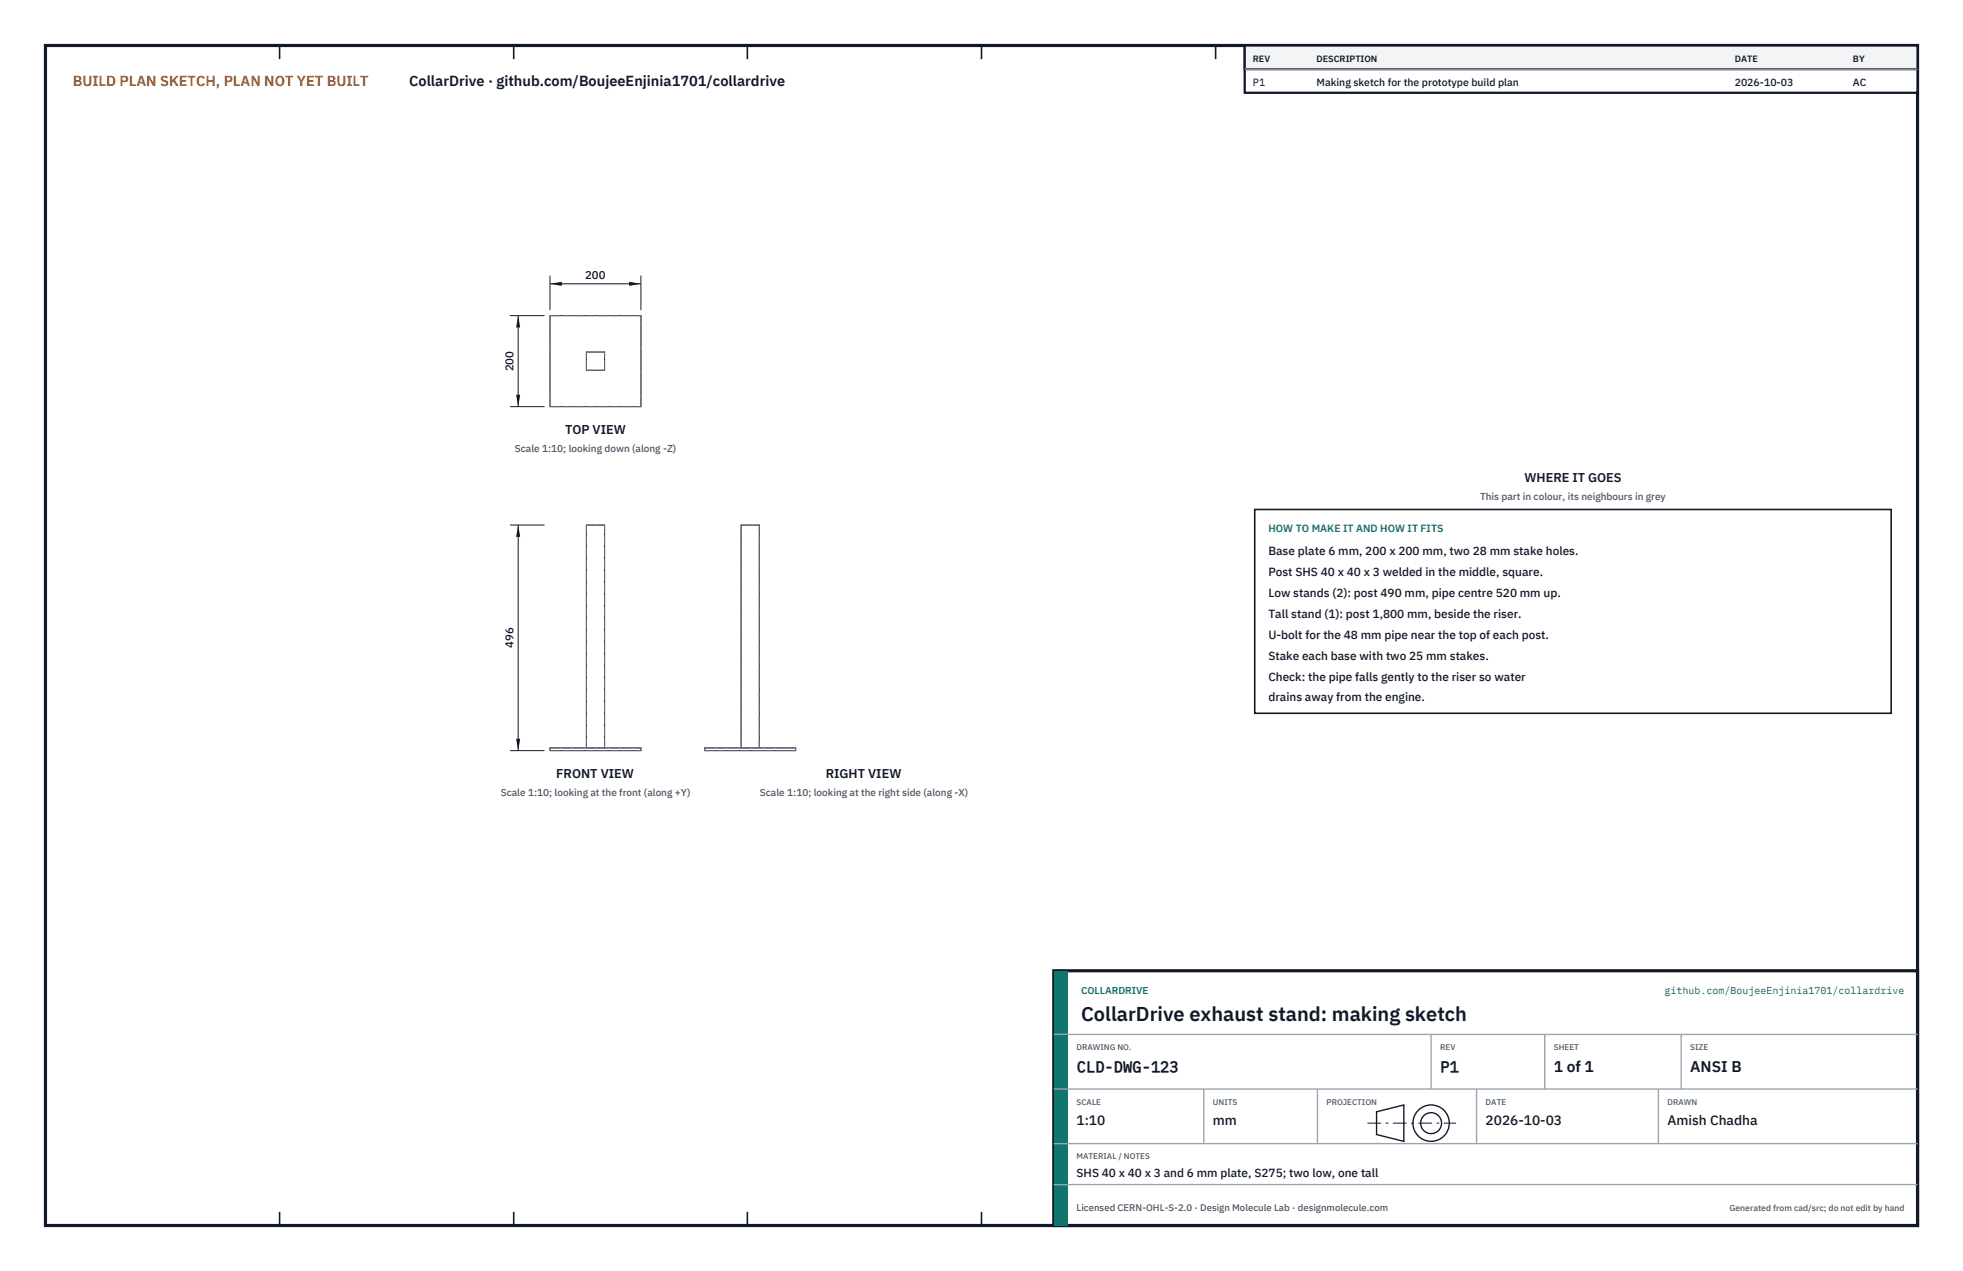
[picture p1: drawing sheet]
<svg xmlns="http://www.w3.org/2000/svg" width="432mm" height="279mm" viewBox="0 0 432 279" stroke-linecap="round" stroke-linejoin="round" font-family="sans-serif">
<defs><g id="words">
<text font-size="4.4" fill="#111827" x="237.8" y="224.4">CollarDrive exhaust stand: making sketch</text>
<g font-size="3.4" fill="#111827">
<text x="236.8" y="235.6">CLD-DWG-123</text>
<text x="316.8" y="235.6">P1</text>
<text x="341.8" y="235.6">1 of 1</text>
<text x="371.8" y="235.6">ANSI B</text>
</g>
<text font-size="3.2" fill="#b45309" x="16" y="19">BUILD PLAN SKETCH, PLAN NOT YET BUILT</text>
<text font-size="3.2" fill="#111827" x="90" y="19">CollarDrive · github.com/BoujeeEnjinia1701/collardrive</text>
<g font-size="3" fill="#111827">
<text x="236.8" y="247.2">1:10</text>
<text x="266.8" y="247.2">mm</text>
<text x="326.8" y="247.2">2026-10-03</text>
<text x="366.8" y="247.2">Amish Chadha</text>
</g>
<g font-size="2.8" fill="#111827">
<text x="124.3" y="95.4">TOP VIEW</text>
<text x="335.3" y="106">WHERE IT GOES</text>
<text x="122.4" y="171">FRONT VIEW</text>
<text x="181.6" y="171">RIGHT VIEW</text>
</g>
<g font-size="2.6" fill="#111827">
<text x="279" y="122">Base plate 6 mm, 200 x 200 mm, two 28 mm stake holes.</text>
<text x="279" y="126.6">Post SHS 40 x 40 x 3 welded in the middle, square.</text>
<text x="279" y="131.2">Low stands (2): post 490 mm, pipe centre 520 mm up.</text>
<text x="279" y="135.8">Tall stand (1): post 1,800 mm, beside the riser.</text>
<text x="279" y="140.4">U-bolt for the 48 mm pipe near the top of each post.</text>
<text x="279" y="145">Stake each base with two 25 mm stakes.</text>
<text x="279" y="149.6">Check: the pipe falls gently to the riser so water</text>
<text x="279" y="154.2">drains away from the engine.</text>
<text x="236.8" y="258.8">SHS 40 x 40 x 3 and 6 mm plate, S275; two low, one tall</text>
</g>
<g font-size="2.5" fill="#111827">
<text x="128.7" y="61.4">200</text>
<text x="113" y="81.7" transform="rotate(-90 113 81.7)">200</text>
<text x="113" y="142.4" transform="rotate(-90 113 142.4)">496</text>
</g>
<g font-size="2.3" fill="#111827">
<text x="275.6" y="18.8">P1</text>
<text x="289.6" y="18.8">Making sketch for the prototype build plan</text>
<text x="381.6" y="18.8">2026-10-03</text>
<text x="407.6" y="18.8">AC</text>
</g>
<text font-size="2.3" fill="#0f766e" x="279" y="117">HOW TO MAKE IT AND HOW IT FITS</text>
<g font-size="2.2" fill="#4b5563">
<text x="113.2" y="99.4">Scale 1:10; looking down (along -Z)</text>
<text x="325.6" y="110">This part in colour, its neighbours in grey</text>
<text x="110.1" y="175">Scale 1:10; looking at the front (along +Y)</text>
<text x="167.2" y="175">Scale 1:10; looking at the right side (along -X)</text>
</g>
<g font-size="2.2" fill="#0f766e">
<text x="237.8" y="218.4">COLLARDRIVE</text>
<text x="366.1" y="218.4">github.com/BoujeeEnjinia1701/collardrive</text>
</g>
<text font-size="2.1" fill="#4b5563" x="236.8" y="266.2">Licensed CERN-OHL-S-2.0 · Design Molecule Lab · designmolecule.com</text>
<g font-size="2" fill="#111827">
<text x="275.6" y="13.6">REV</text>
<text x="289.6" y="13.6">DESCRIPTION</text>
<text x="381.6" y="13.6">DATE</text>
<text x="407.6" y="13.6">BY</text>
</g>
<text font-size="1.9" fill="#4b5563" x="380.4" y="266.2">Generated from cad/src; do not edit by hand</text>
<g font-size="1.8" fill="#4b5563">
<text x="236.8" y="230.8">DRAWING NO.</text>
<text x="316.8" y="230.8">REV</text>
<text x="341.8" y="230.8">SHEET</text>
<text x="371.8" y="230.8">SIZE</text>
<text x="236.8" y="242.8">SCALE</text>
<text x="266.8" y="242.8">UNITS</text>
<text x="291.8" y="242.8">PROJECTION</text>
<text x="326.8" y="242.8">DATE</text>
<text x="366.8" y="242.8">DRAWN</text>
<text x="236.8" y="254.8">MATERIAL / NOTES</text>
</g>
</g></defs>
<path d="M10 10h411.8v259.4h-411.8z" fill="none" stroke="#111827" stroke-width=".7" stroke-linecap="butt"/>
<g fill="none" stroke="#111827" stroke-width=".35">
<path d="M61.5 10v3M113 10v3M164.4 10v3M215.9 10v3M267.4 10v3M318.9 10v3M370.3 10v3M61.5 266.4v3M113 266.4v3M164.4 266.4v3M215.9 266.4v3M267.4 266.4v3"/>
<path d="M318.9 266.4v3M370.3 266.4v3"/>
</g>
<path d="M121 69.4h20v20h-20zM129 77.4h4v4h-4zM121 164.4h20v.6h-20zM129 164.4v-49h4v49M155 164.4h20v.6h-20zM163 164.4v-49h4v49" fill="none" stroke="#111727" stroke-width=".22"/>
<g fill="none" stroke="#6a7180" stroke-width=".22" stroke-dasharray="2.1 .5">
<path d="M121 69.4h20M129 77.4h4M121 89.4v-20M121 89.4h20M129 81.4v-4M129 81.4h4M133 81.4v-4M141 89.4v-20M129 115.4h4M163 115.4h4M121 165v-.6M121 164.4h20"/>
<path d="M121 165h20M129 164.4h4M129 164.4v-49M133 164.4v-49M141 165v-.6M155 165v-.6M155 164.4h20M155 165h20M163 164.4h4M163 164.4v-49M167 164.4v-49M175 165v-.6"/>
</g>
<path d="M121 60.6v7.6M121 62.4h20M141 60.6v7.6" fill="none" stroke="#111827" stroke-width=".22"/>
<path d="M121 62.4l2.6-.5v.9zM138.4 61.9v.9l2.6-.4z" fill="#111827"/>
<path d="M112.2 69.4h7.6M114 69.4v20M112.2 89.4h7.6" fill="none" stroke="#111827" stroke-width=".22"/>
<path d="M114 69.4l-.5 2.6h.9zM113.5 86.8h.9l-.4 2.6z" fill="#111827"/>
<path d="M112.2 115.4h7.6M114 115.4v49.6M112.2 165h7.6" fill="none" stroke="#111827" stroke-width=".22"/>
<path d="M114 115.4l-.5 2.6h.9zM113.5 162.4h.9l-.4 2.6z" fill="#111827"/>
<path d="M276 112h140v44.8h-140z" fill="#fff" stroke="#111827" stroke-width=".35"/>
<path d="M273.8 10h148v10.4h-148z" fill="#fff" stroke="#111827" stroke-width=".5"/>
<path d="M273.8 10h148v5.2h-148z" fill="#f3f4f6" stroke="#111827" stroke-width=".5"/>
<path d="M273.8 15.2h148" fill="none" stroke="#9ca3af" stroke-width=".3"/>
<path d="M231.8 213.4h190v56h-190z" fill="#fff" stroke="#111827" stroke-width=".7" stroke-linecap="butt"/>
<path d="M231.8 213.4h3v56h-3z" fill="#0f766e"/>
<path d="M231.8 227.4h190M231.8 239.4h190M264.8 239.4v12M289.8 239.4v12M314.8 227.4v12M324.8 239.4v12M339.8 227.4v12M364.8 239.4v12M369.8 227.4v12M231.8 251.4h190M231.8 260.4h190" fill="none" stroke="#9ca3af" stroke-width=".3"/>
<g fill="none" stroke="#111827" stroke-width=".3">
<path d="M302.8 244.4l6-1.5v8l-6-1.5z"/>
<circle cx="314.8" cy="246.9" r="4"/>
<circle cx="314.8" cy="246.9" r="2.3"/>
</g>
<path d="M300.8 246.9h19.5" fill="none" stroke="#111827" stroke-width=".22" stroke-dasharray="3 1 .6 1" stroke-linecap="butt"/>
<use href="#words"/>
</svg>
